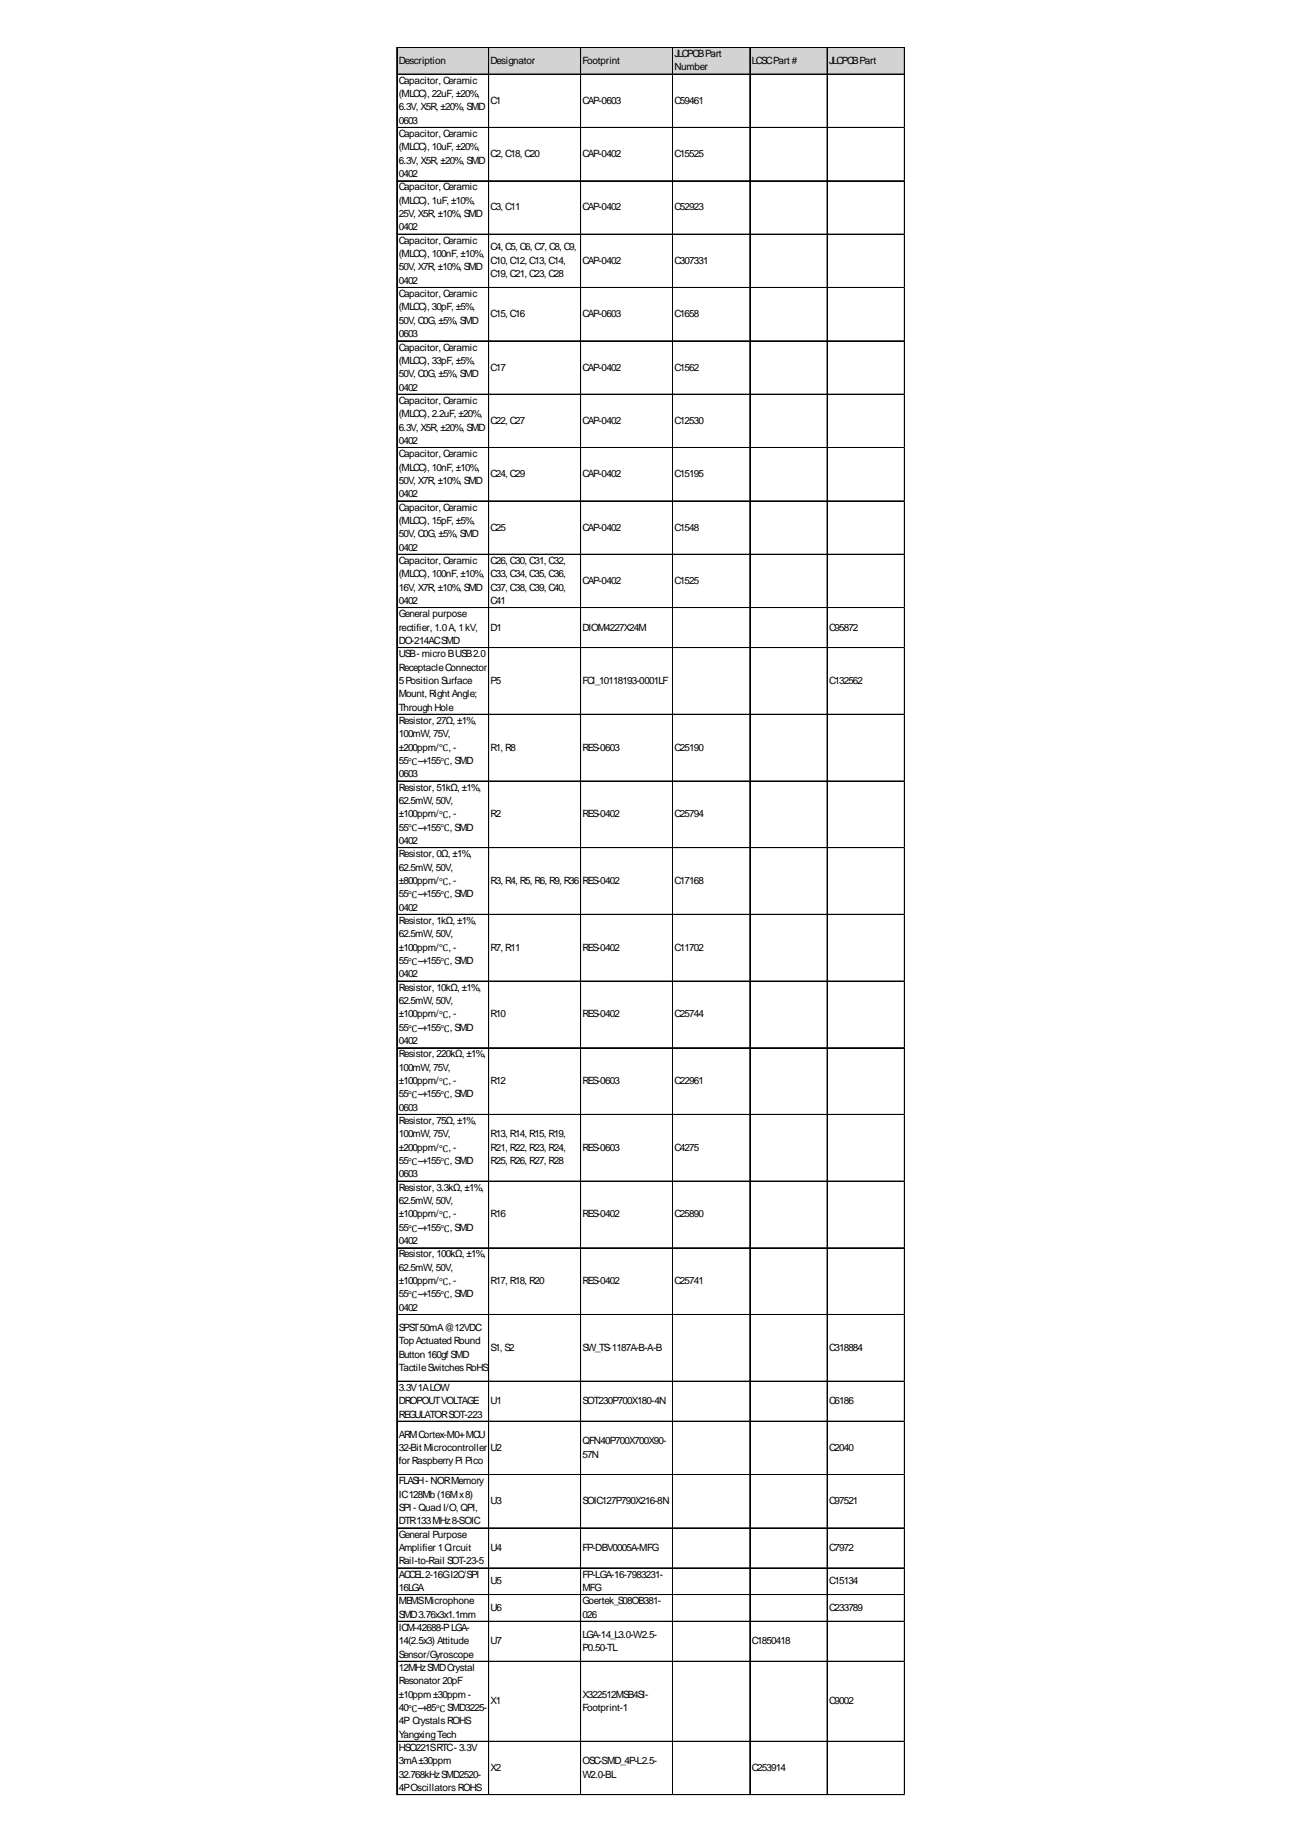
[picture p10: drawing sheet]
<svg xmlns="http://www.w3.org/2000/svg" width="210mm" height="297mm" viewBox="0 0 210 297" stroke-linecap="round" stroke-linejoin="round" font-family="sans-serif">
<defs><g id="words">
<g font-size="1.6">
<text x="64.2" y="10.3">Description</text>
<text x="79" y="10.3">Designator</text>
<text x="93.8" y="10.3">Footprint</text>
<text x="108.7" y="9.2">JLCPCBPart</text>
<text x="108.7" y="11.3">Number</text>
<text x="121.1" y="10.3">LCSCPart #</text>
<text x="133.6" y="10.3">JLCPCBPart</text>
<text x="64.2" y="13.5">Capacitor, Ceramic</text>
<text x="64.2" y="15.6">(MLCC), 22uF, ±20%,</text>
<text x="64.2" y="17.8">6.3V, X5R, ±20%, SMD</text>
<text x="79" y="16.7">C1</text>
<text x="93.8" y="16.7">CAP-0603</text>
<text x="108.7" y="16.7">C59461</text>
<text x="64.2" y="19.9">0603</text>
<text x="64.2" y="22.1">Capacitor, Ceramic</text>
<text x="64.2" y="24.2">(MLCC), 10uF, ±20%,</text>
<text x="64.2" y="26.4">6.3V, X5R, ±20%, SMD</text>
<text x="64.2" y="28.5">0402</text>
<text x="79" y="25.3">C2, C18, C20</text>
<text x="93.8" y="25.3">CAP-0402</text>
<text x="108.7" y="25.3">C15525</text>
<text x="64.2" y="30.7">Capacitor, Ceramic</text>
<text x="64.2" y="32.8">(MLCC), 1uF, ±10%,</text>
<text x="64.2" y="35">25V, X5R, ±10%, SMD</text>
<text x="79" y="33.9">C3, C11</text>
<text x="93.8" y="33.9">CAP-0402</text>
<text x="108.7" y="33.9">C52923</text>
<text x="64.2" y="37.1">0402</text>
<text x="64.2" y="39.3">Capacitor, Ceramic</text>
<text x="64.2" y="41.4">(MLCC), 100nF, ±10%,</text>
<text x="79" y="40.3">C4, C5, C6, C7, C8, C9,</text>
<text x="64.2" y="43.6">50V, X7R, ±10%, SMD</text>
<text x="64.2" y="45.7">0402</text>
<text x="64.2" y="47.9">Capacitor, Ceramic</text>
<text x="79" y="42.5">C10, C12, C13, C14,</text>
<text x="79" y="44.6">C19, C21, C23, C28</text>
<text x="93.8" y="42.5">CAP-0402</text>
<text x="108.7" y="42.5">C307331</text>
<text x="64.2" y="50">(MLCC), 30pF, ±5%,</text>
<text x="64.2" y="52.2">50V, C0G, ±5%, SMD</text>
<text x="79" y="51.1">C15, C16</text>
<text x="93.8" y="51.1">CAP-0603</text>
<text x="108.7" y="51.1">C1658</text>
<text x="64.2" y="54.3">0603</text>
<text x="64.2" y="56.5">Capacitor, Ceramic</text>
<text x="64.2" y="58.6">(MLCC), 33pF, ±5%,</text>
<text x="79" y="59.7">C17</text>
<text x="93.8" y="59.7">CAP-0402</text>
<text x="108.7" y="59.7">C1562</text>
<text x="64.2" y="60.8">50V, C0G, ±5%, SMD</text>
<text x="64.2" y="62.9">0402</text>
<text x="64.2" y="65.1">Capacitor, Ceramic</text>
<text x="64.2" y="67.2">(MLCC), 2.2uF, ±20%,</text>
<text x="64.2" y="69.4">6.3V, X5R, ±20%, SMD</text>
<text x="64.2" y="71.5">0402</text>
<text x="79" y="68.3">C22, C27</text>
<text x="93.8" y="68.3">CAP-0402</text>
<text x="108.7" y="68.3">C12530</text>
<text x="64.2" y="73.6">Capacitor, Ceramic</text>
<text x="64.2" y="75.8">(MLCC), 10nF, ±10%,</text>
<text x="64.2" y="77.9">50V, X7R, ±10%, SMD</text>
<text x="79" y="76.9">C24, C29</text>
<text x="93.8" y="76.9">CAP-0402</text>
<text x="108.7" y="76.9">C15195</text>
<text x="64.2" y="80.1">0402</text>
<text x="64.2" y="82.2">Capacitor, Ceramic</text>
<text x="64.2" y="84.4">(MLCC), 15pF, ±5%,</text>
<text x="64.2" y="86.5">50V, C0G, ±5%, SMD</text>
<text x="64.2" y="88.7">0402</text>
<text x="79" y="85.5">C25</text>
<text x="93.8" y="85.5">CAP-0402</text>
<text x="108.7" y="85.5">C1548</text>
<text x="64.2" y="90.8">Capacitor, Ceramic</text>
<text x="64.2" y="93">(MLCC), 100nF, ±10%,</text>
<text x="64.2" y="95.1">16V, X7R, ±10%, SMD</text>
<text x="79" y="90.8">C26, C30, C31, C32,</text>
<text x="79" y="93">C33, C34, C35, C36,</text>
<text x="79" y="95.1">C37, C38, C39, C40,</text>
<text x="93.8" y="94.1">CAP-0402</text>
<text x="108.7" y="94.1">C1525</text>
<text x="64.2" y="97.3">0402</text>
<text x="64.2" y="99.4">General purpose</text>
<text x="64.2" y="101.6">rectifier, 1.0A, 1kV,</text>
<text x="79" y="97.3">C41</text>
<text x="79" y="101.6">D1</text>
<text x="93.8" y="101.6">DIOM4227X24M</text>
<text x="133.6" y="101.6">C95872</text>
<text x="64.2" y="103.7">DO-214ACSMD</text>
<text x="64.2" y="105.9">USB- micro BUSB2.0</text>
<text x="64.2" y="108">ReceptacleConnector</text>
<text x="64.2" y="110.2">5Position Surface</text>
<text x="64.2" y="112.3">Mount, Right Angle;</text>
<text x="79" y="110.2">P5</text>
<text x="93.8" y="110.2">FCI_10118193-0001LF</text>
<text x="133.6" y="110.2">C132562</text>
<text x="64.2" y="114.5">Through Hole</text>
<text x="64.2" y="116.6">Resistor, 27Ω, ±1%,</text>
<text x="64.2" y="118.8">100mW, 75V,</text>
<text x="64.2" y="120.9">±200ppm/℃, -</text>
<text x="64.2" y="123.1">55℃~+155℃, SMD</text>
<text x="64.2" y="125.2">0603</text>
<text x="79" y="120.9">R1, R8</text>
<text x="93.8" y="120.9">RES-0603</text>
<text x="108.7" y="120.9">C25190</text>
<text x="64.2" y="127.4">Resistor, 51kΩ, ±1%,</text>
<text x="64.2" y="129.5">62.5mW, 50V,</text>
<text x="64.2" y="131.7">±100ppm/℃, -</text>
<text x="79" y="131.7">R2</text>
<text x="93.8" y="131.7">RES-0402</text>
<text x="108.7" y="131.7">C25794</text>
<text x="64.2" y="133.8">55℃~+155℃, SMD</text>
<text x="64.2" y="136">0402</text>
<text x="64.2" y="138.1">Resistor, 0Ω, ±1%,</text>
<text x="64.2" y="140.3">62.5mW, 50V,</text>
<text x="64.2" y="142.4">±800ppm/℃, -</text>
<text x="79" y="142.4">R3, R4, R5, R6, R9, R36</text>
<text x="93.8" y="142.4">RES-0402</text>
<text x="108.7" y="142.4">C17168</text>
<text x="64.2" y="144.6">55℃~+155℃, SMD</text>
<text x="64.2" y="146.7">0402</text>
<text x="64.2" y="148.8">Resistor, 1kΩ, ±1%,</text>
<text x="64.2" y="151">62.5mW, 50V,</text>
<text x="64.2" y="153.1">±100ppm/℃, -</text>
<text x="64.2" y="155.3">55℃~+155℃, SMD</text>
<text x="79" y="153.1">R7, R11</text>
<text x="93.8" y="153.1">RES-0402</text>
<text x="108.7" y="153.1">C11702</text>
<text x="64.2" y="157.4">0402</text>
<text x="64.2" y="159.6">Resistor, 10kΩ, ±1%,</text>
<text x="64.2" y="161.7">62.5mW, 50V,</text>
<text x="64.2" y="163.9">±100ppm/℃, -</text>
<text x="64.2" y="166">55℃~+155℃, SMD</text>
<text x="79" y="163.9">R10</text>
<text x="93.8" y="163.9">RES-0402</text>
<text x="108.7" y="163.9">C25744</text>
<text x="64.2" y="168.2">0402</text>
<text x="64.2" y="170.3">Resistor, 220kΩ, ±1%,</text>
<text x="64.2" y="172.5">100mW, 75V,</text>
<text x="64.2" y="174.6">±100ppm/℃, -</text>
<text x="64.2" y="176.8">55℃~+155℃, SMD</text>
<text x="64.2" y="178.9">0603</text>
<text x="79" y="174.6">R12</text>
<text x="93.8" y="174.6">RES-0603</text>
<text x="108.7" y="174.6">C22961</text>
<text x="64.2" y="181.1">Resistor, 75Ω, ±1%,</text>
<text x="64.2" y="183.2">100mW, 75V,</text>
<text x="64.2" y="185.4">±200ppm/℃, -</text>
<text x="79" y="183.2">R13, R14, R15, R19,</text>
<text x="79" y="185.4">R21, R22, R23, R24,</text>
<text x="93.8" y="185.4">RES-0603</text>
<text x="108.7" y="185.4">C4275</text>
<text x="64.2" y="187.5">55℃~+155℃, SMD</text>
<text x="64.2" y="189.7">0603</text>
<text x="64.2" y="191.8">Resistor, 3.3kΩ, ±1%,</text>
<text x="79" y="187.5">R25, R26, R27, R28</text>
<text x="64.2" y="194">62.5mW, 50V,</text>
<text x="64.2" y="196.1">±100ppm/℃, -</text>
<text x="79" y="196.1">R16</text>
<text x="93.8" y="196.1">RES-0402</text>
<text x="108.7" y="196.1">C25890</text>
<text x="64.2" y="198.3">55℃~+155℃, SMD</text>
<text x="64.2" y="200.4">0402</text>
<text x="64.2" y="202.6">Resistor, 100kΩ, ±1%,</text>
<text x="64.2" y="204.7">62.5mW, 50V,</text>
<text x="64.2" y="206.9">±100ppm/℃, -</text>
<text x="64.2" y="209">55℃~+155℃, SMD</text>
<text x="79" y="206.9">R17, R18, R20</text>
<text x="93.8" y="206.9">RES-0402</text>
<text x="108.7" y="206.9">C25741</text>
<text x="64.2" y="211.2">0402</text>
<text x="64.2" y="214.4">SPST50mA@12VDC</text>
<text x="64.2" y="216.5">Top Actuated Round</text>
<text x="64.2" y="218.7">Button 160gf SMD</text>
<text x="64.2" y="220.8">TactileSwitchesRoHS</text>
<text x="79" y="217.6">S1, S2</text>
<text x="93.8" y="217.6">SW_TS-1187A-B-A-B</text>
<text x="133.6" y="217.6">C318884</text>
<text x="64.2" y="224">3.3V1ALOW</text>
<text x="64.2" y="226.2">DROPOUTVOLTAGE</text>
<text x="79" y="226.2">U1</text>
<text x="93.8" y="226.2">SOT230P700X180-4N</text>
<text x="133.6" y="226.2">C6186</text>
<text x="64.2" y="228.3">REGULATORSOT-223</text>
<text x="64.2" y="231.6">ARMCortex-M0+MCU</text>
<text x="64.2" y="233.7">32-Bit Microcontroller</text>
<text x="79" y="233.7">U2</text>
<text x="93.8" y="232.6">QFN40P700X700X90-</text>
<text x="133.6" y="233.7">C2040</text>
<text x="64.2" y="235.9">for RaspberryPi Pico</text>
<text x="64.2" y="239.1">FLASH- NORMemory</text>
<text x="93.8" y="234.8">57N</text>
<text x="64.2" y="241.2">IC128Mb (16Mx8)</text>
<text x="64.2" y="243.4">SPI - Quad I/O, QPI,</text>
<text x="64.2" y="245.5">DTR133MHz8-SOIC</text>
<text x="79" y="242.3">U3</text>
<text x="93.8" y="242.3">SOIC127P790X216-8N</text>
<text x="133.6" y="242.3">C97521</text>
<text x="64.2" y="247.7">General Purpose</text>
<text x="64.2" y="249.8">Amplifier 1Circuit</text>
<text x="64.2" y="252">Rail-to-Rail SOT-23-5</text>
<text x="79" y="249.8">U4</text>
<text x="93.8" y="249.8">FP-DBV0005A-MFG</text>
<text x="133.6" y="249.8">C7972</text>
<text x="64.2" y="254.1">ACCEL2-16GI2C/SPI</text>
<text x="64.2" y="256.3">16LGA</text>
<text x="79" y="255.2">U5</text>
<text x="93.8" y="254.1">FP-LGA-16-7983231-</text>
<text x="93.8" y="256.3">MFG</text>
<text x="133.6" y="255.2">C15134</text>
<text x="64.2" y="258.4">MEMSMicrophone</text>
<text x="64.2" y="260.6">SMD3.76x3x1.1mm</text>
<text x="64.2" y="262.7">ICM-42688-PLGA-</text>
<text x="79" y="259.5">U6</text>
<text x="93.8" y="258.4">Goertek_S08OB381-</text>
<text x="93.8" y="260.6">026</text>
<text x="93.8" y="263.8">LGA-14_L3.0-W2.5-</text>
<text x="133.6" y="259.5">C233789</text>
<text x="64.2" y="264.9">14(2.5x3) Attitude</text>
<text x="64.2" y="267">Sensor/Gyroscope</text>
<text x="64.2" y="269.2">12MHzSMDCrystal</text>
<text x="79" y="264.9">U7</text>
<text x="93.8" y="265.9">P0.50-TL</text>
<text x="121.1" y="264.9">C1850418</text>
<text x="64.2" y="271.3">Resonator 20pF</text>
<text x="64.2" y="273.5">±10ppm±30ppm-</text>
<text x="64.2" y="275.6">40℃~+85℃ SMD3225-</text>
<text x="79" y="274.5">X1</text>
<text x="93.8" y="273.5">X322512MSB4SI-</text>
<text x="93.8" y="275.6">Footprint-1</text>
<text x="133.6" y="274.5">C9002</text>
<text x="64.2" y="277.8">4P CrystalsROHS</text>
<text x="64.2" y="279.9">YangxingTech</text>
<text x="64.2" y="282.1">HSO221SRTC- 3.3V</text>
<text x="64.2" y="284.2">3mA±30ppm</text>
<text x="64.2" y="286.4">32.768kHzSMD2520-</text>
<text x="79" y="285.3">X2</text>
<text x="93.8" y="284.2">OSC-SMD_4P-L2.5-</text>
<text x="93.8" y="286.4">W2.0-BL</text>
<text x="121.1" y="285.3">C253914</text>
<text x="64.2" y="288.5">4POscillators ROHS</text>
</g>
</g></defs>
<path d="M64 7.7h81.8v4.3h-81.8z" fill="#d3d3d3"/>
<g fill="none" stroke="#000" stroke-width=".16">
<path d="M63.9 7.6v281.6M64 7.6v281.6M64 7.6h81.8M64 7.7h81.8M64 11.9h81.8M64 12h81.8M78.7 7.7v281.5M78.8 7.7v281.5M93.5 7.7v281.5M93.6 7.7v281.5M108.3 7.7v281.5M108.4 7.7v281.5"/>
<path d="M120.8 7.7v281.5M133.2 7.7v281.5M133.3 7.7v281.5M145.7 7.7v281.5M64 20.5h81.8M64 20.6h81.8M64 29.1h81.8M64 29.2h81.8M64 37.7h81.8M64 37.8h81.8M64 46.3h81.8M64 46.4h81.8"/>
<path d="M64 54.9h81.8M64 63.5h81.8M64 72.1h81.8M64 80.7h81.8M64 89.3h81.8M64 97.9h81.8M64 104.3h81.8M64 104.4h81.8M64 115.1h81.8M64 125.8h81.8M64 125.9h81.8M64 136.5h81.8"/>
<path d="M64 136.6h81.8M64 147.3h81.8M64 158h81.8M64 158.1h81.8M64 168.8h81.8M64 179.5h81.8M64 179.6h81.8M64 190.3h81.8M64 201h81.8M64 211.7h81.8M64 211.8h81.8M64 222.5h81.8"/>
<path d="M64 228.9h81.8M64 229h81.8M64 237.5h81.8M64 237.6h81.8M64 246.1h81.8M64 246.2h81.8M64 252.6h81.8M64 256.9h81.8M64 261.2h81.8M64 267.6h81.8M64 267.7h81.8M64 280.5h81.8"/>
<path d="M64 289.1h81.8"/>
</g>
<path d="M63.9 289.2h.1" fill="none" stroke="#e0e0e0" stroke-width=".16"/>
<path d="M63.9 289.2h.1z" fill="#e0e0e0"/>
<path d="M78.7 289.2h.1" fill="none" stroke="#e0e0e0" stroke-width=".16"/>
<path d="M78.7 289.2h.1z" fill="#e0e0e0"/>
<path d="M93.5 289.2h.1" fill="none" stroke="#e0e0e0" stroke-width=".16"/>
<path d="M93.5 289.2h.1z" fill="#e0e0e0"/>
<path d="M108.3 289.2h.1" fill="none" stroke="#e0e0e0" stroke-width=".16"/>
<path d="M108.3 289.2h.1z" fill="#e0e0e0"/>
<path d="M120.8 289.2h.1" fill="none" stroke="#e0e0e0" stroke-width=".16"/>
<path d="M120.8 289.2h.1z" fill="#e0e0e0"/>
<path d="M133.2 289.2h.1" fill="none" stroke="#e0e0e0" stroke-width=".16"/>
<path d="M133.2 289.2h.1z" fill="#e0e0e0"/>
<path d="M145.7 289.2h.1" fill="none" stroke="#e0e0e0" stroke-width=".16"/>
<path d="M145.7 289.2h.1z" fill="#e0e0e0"/>
<path d="M145.8 20.5h.1" fill="none" stroke="#e0e0e0" stroke-width=".16"/>
<path d="M145.8 20.5v.1z" fill="#e0e0e0"/>
<path d="M145.8 29.1h.1" fill="none" stroke="#e0e0e0" stroke-width=".16"/>
<path d="M145.8 29.1v.1z" fill="#e0e0e0"/>
<path d="M145.8 37.7h.1" fill="none" stroke="#e0e0e0" stroke-width=".16"/>
<path d="M145.8 37.7v.1z" fill="#e0e0e0"/>
<path d="M145.8 46.3h.1" fill="none" stroke="#e0e0e0" stroke-width=".16"/>
<path d="M145.8 46.3v.1z" fill="#e0e0e0"/>
<path d="M145.8 54.9h.1" fill="none" stroke="#e0e0e0" stroke-width=".16"/>
<path d="M145.8 54.9v.1z" fill="#e0e0e0"/>
<path d="M145.8 63.5h.1" fill="none" stroke="#e0e0e0" stroke-width=".16"/>
<path d="M145.8 63.5v.1z" fill="#e0e0e0"/>
<path d="M145.8 72.1h.1" fill="none" stroke="#e0e0e0" stroke-width=".16"/>
<path d="M145.8 72.1v.1z" fill="#e0e0e0"/>
<path d="M145.8 80.7h.1" fill="none" stroke="#e0e0e0" stroke-width=".16"/>
<path d="M145.8 80.7v.1z" fill="#e0e0e0"/>
<path d="M145.8 89.3h.1" fill="none" stroke="#e0e0e0" stroke-width=".16"/>
<path d="M145.8 89.3v.1z" fill="#e0e0e0"/>
<path d="M145.8 97.9h.1" fill="none" stroke="#e0e0e0" stroke-width=".16"/>
<path d="M145.8 97.9v.1z" fill="#e0e0e0"/>
<path d="M145.8 104.3h.1" fill="none" stroke="#e0e0e0" stroke-width=".16"/>
<path d="M145.8 104.3v.1z" fill="#e0e0e0"/>
<path d="M145.8 115.1h.1" fill="none" stroke="#e0e0e0" stroke-width=".16"/>
<path d="M145.8 115.1v.1z" fill="#e0e0e0"/>
<path d="M145.8 125.8h.1" fill="none" stroke="#e0e0e0" stroke-width=".16"/>
<path d="M145.8 125.8v.1z" fill="#e0e0e0"/>
<path d="M145.8 136.5h.1" fill="none" stroke="#e0e0e0" stroke-width=".16"/>
<path d="M145.8 136.5v.1z" fill="#e0e0e0"/>
<path d="M145.8 147.3h.1" fill="none" stroke="#e0e0e0" stroke-width=".16"/>
<path d="M145.8 147.3v.1z" fill="#e0e0e0"/>
<path d="M145.8 158h.1" fill="none" stroke="#e0e0e0" stroke-width=".16"/>
<path d="M145.8 158v.1z" fill="#e0e0e0"/>
<path d="M145.8 168.8h.1" fill="none" stroke="#e0e0e0" stroke-width=".16"/>
<path d="M145.8 168.8v.1z" fill="#e0e0e0"/>
<path d="M145.8 179.5h.1" fill="none" stroke="#e0e0e0" stroke-width=".16"/>
<path d="M145.8 179.5v.1z" fill="#e0e0e0"/>
<path d="M145.8 190.3h.1" fill="none" stroke="#e0e0e0" stroke-width=".16"/>
<path d="M145.8 190.3v.1z" fill="#e0e0e0"/>
<path d="M145.8 201h.1" fill="none" stroke="#e0e0e0" stroke-width=".16"/>
<path d="M145.8 201v.1z" fill="#e0e0e0"/>
<path d="M145.8 211.7h.1" fill="none" stroke="#e0e0e0" stroke-width=".16"/>
<path d="M145.8 211.7v.1z" fill="#e0e0e0"/>
<path d="M145.8 222.5h.1" fill="none" stroke="#e0e0e0" stroke-width=".16"/>
<path d="M145.8 222.5v.1z" fill="#e0e0e0"/>
<path d="M145.8 228.9h.1" fill="none" stroke="#e0e0e0" stroke-width=".16"/>
<path d="M145.8 228.9v.1z" fill="#e0e0e0"/>
<path d="M145.8 237.5h.1" fill="none" stroke="#e0e0e0" stroke-width=".16"/>
<path d="M145.8 237.5v.1z" fill="#e0e0e0"/>
<path d="M145.8 246.1h.1" fill="none" stroke="#e0e0e0" stroke-width=".16"/>
<path d="M145.8 246.1v.1z" fill="#e0e0e0"/>
<path d="M145.8 252.6h.1" fill="none" stroke="#e0e0e0" stroke-width=".16"/>
<path d="M145.8 252.6v.1z" fill="#e0e0e0"/>
<path d="M145.8 256.9h.1" fill="none" stroke="#e0e0e0" stroke-width=".16"/>
<path d="M145.8 256.9v.1z" fill="#e0e0e0"/>
<path d="M145.8 261.2h.1" fill="none" stroke="#e0e0e0" stroke-width=".16"/>
<path d="M145.8 261.2v.1z" fill="#e0e0e0"/>
<path d="M145.8 267.6h.1" fill="none" stroke="#e0e0e0" stroke-width=".16"/>
<path d="M145.8 267.6v.1z" fill="#e0e0e0"/>
<path d="M145.8 280.5h.1" fill="none" stroke="#e0e0e0" stroke-width=".16"/>
<path d="M145.8 280.5v.1z" fill="#e0e0e0"/>
<path d="M145.8 289.1h.1" fill="none" stroke="#e0e0e0" stroke-width=".16"/>
<path d="M145.8 289.1v.1z" fill="#e0e0e0"/>
<use href="#words"/>
</svg>
